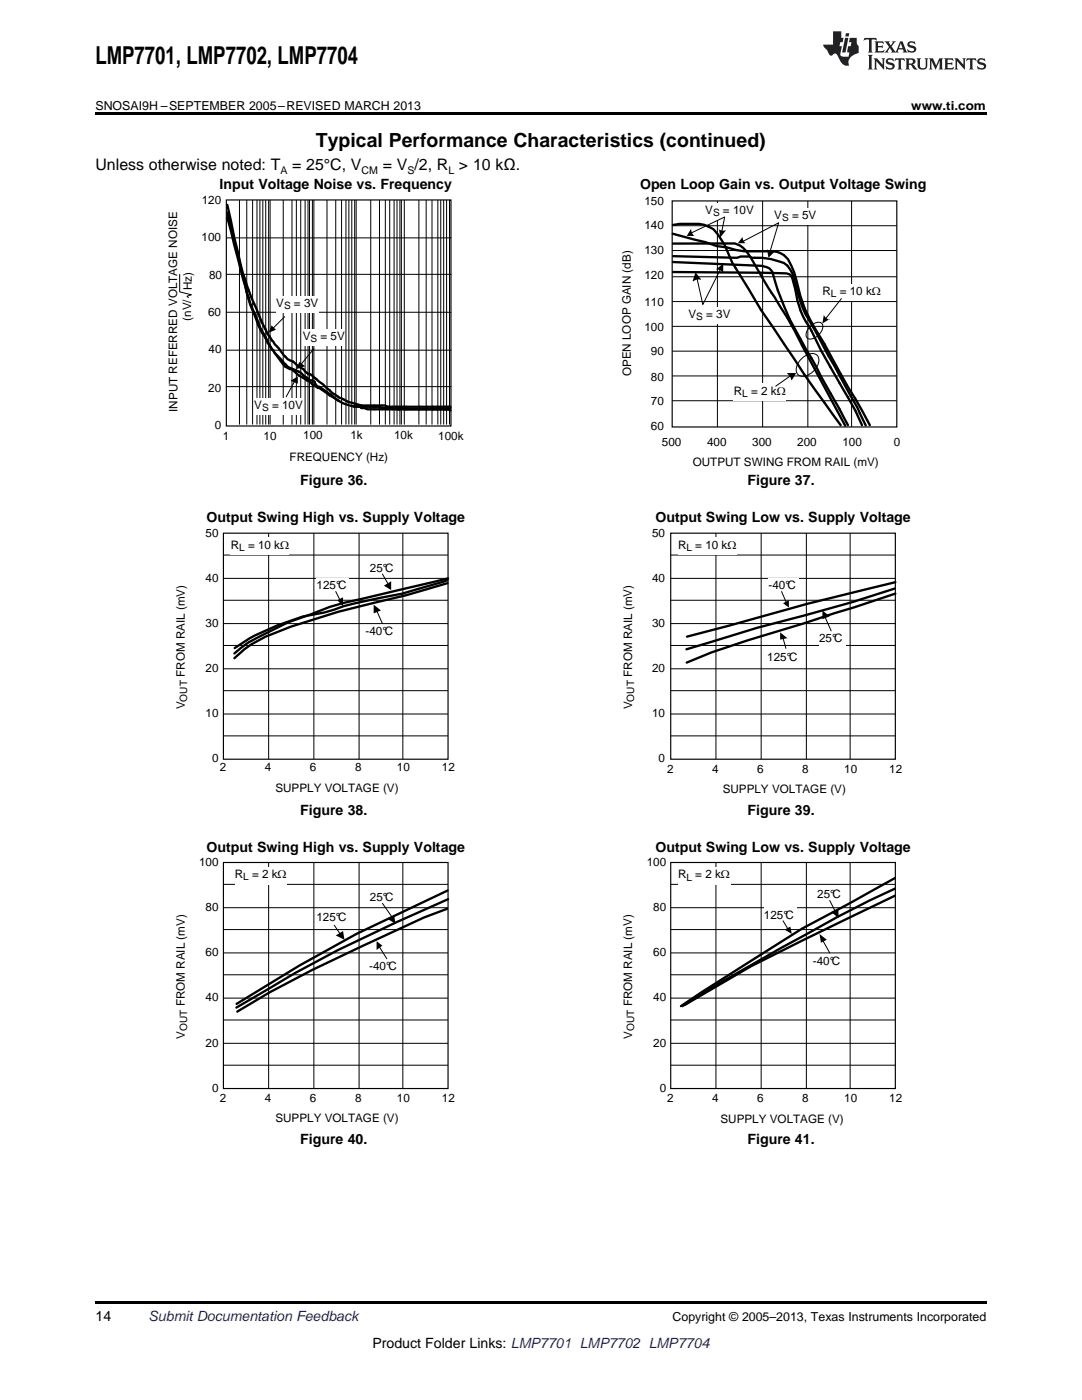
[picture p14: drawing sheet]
<svg xmlns="http://www.w3.org/2000/svg" width="216mm" height="279mm" viewBox="0 0 216 279" stroke-linecap="round" stroke-linejoin="round" font-family="sans-serif">
<defs><g id="words">
<text font-size="4.9" x="19" y="12.8">LMP7701, LMP7702, LMP7704</text>
<text font-size="3.9" x="63" y="29.3">Typical Performance Characteristics (continued)</text>
<g font-size="3.2">
<text x="19" y="34">Unless otherwise noted: T</text>
<text x="58.3" y="34">= 25°C, V</text>
<text x="76.4" y="34">= V /2, R &gt; 10 kΩ.</text>
</g>
<g font-size="2.8">
<text x="43.8" y="37.7">Input Voltage Noise vs. Frequency</text>
<text x="127.7" y="37.7">Open Loop Gain vs. Output Voltage Swing</text>
<text x="59.9" y="96.8">Figure 36.</text>
<text x="149.2" y="96.8">Figure 37.</text>
<text x="41.2" y="104.2">Output Swing High vs. Supply Voltage</text>
<text x="130.8" y="104.2">Output Swing Low vs. Supply Voltage</text>
<text x="59.9" y="162.6">Figure 38.</text>
<text x="149.2" y="162.6">Figure 39.</text>
<text x="41.2" y="170">Output Swing High vs. Supply Voltage</text>
<text x="130.8" y="170">Output Swing Low vs. Supply Voltage</text>
<text x="59.9" y="228.3">Figure 40.</text>
<text x="149.2" y="228.3">Figure 41.</text>
<text x="19" y="263.6">14</text>
<text x="74.3" y="269">Product Folder Links: LMP7701 LMP7702 LMP7704</text>
</g>
<text font-size="2.8" fill="#0000c8" x="29.6" y="263.6">Submit Documentation Feedback</text>
<g font-size="2.5">
<text x="19" y="21.9">SNOSAI9H –SEPTEMBER 2005–REVISED MARCH 2013</text>
<text x="181.8" y="21.9">www.ti.com</text>
<text x="134.2" y="263.6">Copyright © 2005–2013, Texas Instruments Incorporated</text>
</g>
<g font-size="2.3">
<text x="40.3" y="40.7">120</text>
<text x="128.6" y="40.9">150</text>
<text x="128.6" y="45.8">140</text>
<text x="140.7" y="42.8">V</text>
<text x="144.3" y="42.8">= 10V</text>
<text x="154.5" y="43.8">V</text>
<text x="158" y="43.8">= 5V</text>
<text x="40.2" y="48.1">100</text>
<text x="128.6" y="50.7">130</text>
<text x="38.3" y="57.9" transform="rotate(-90 38.3 57.9)">Hz)</text>
<text x="41.7" y="55.6">80</text>
<text x="128.6" y="55.7">120</text>
<text x="164.1" y="58.9">R</text>
<text x="167.6" y="58.9">= 10 k:</text>
<text x="38.2" y="64" transform="rotate(-90 38.2 64)">(nV/</text>
<text x="41.5" y="63">60</text>
<text x="55.1" y="61.3">V</text>
<text x="58.7" y="61.3">= 3V</text>
<text x="128.6" y="66">100</text>
<text x="128.6" y="61">110</text>
<text x="137.4" y="63.5">V</text>
<text x="140.9" y="63.5">= 3V</text>
<text x="41.6" y="70.5">40</text>
<text x="60.4" y="67.9">V</text>
<text x="64" y="67.9">= 5V</text>
<text x="129.9" y="70.9">90</text>
<text x="125.9" y="75.1" transform="rotate(-90 125.9 75.1)">OPEN LOOP GAIN (dB)</text>
<text x="129.9" y="76">80</text>
<text x="35.4" y="82.2" transform="rotate(-90 35.4 82.2)">INPUT REFERRED VOLTAGE NOISE</text>
<text x="41.6" y="78.1">20</text>
<text x="50.7" y="81.6">V</text>
<text x="54.3" y="81.6">= 10V</text>
<text x="129.9" y="80.9">70</text>
<text x="146.4" y="78.8">R</text>
<text x="149.9" y="78.8">= 2 k:</text>
<text x="42.9" y="85.6">0</text>
<text x="44.5" y="87.8">1</text>
<text x="52.6" y="87.8">10</text>
<text x="60.5" y="87.7">100</text>
<text x="69.9" y="87.6">1k</text>
<text x="78.6" y="87.7">10k</text>
<text x="87.4" y="87.7">100k</text>
<text x="129.9" y="85.8">60</text>
<text x="132.1" y="89">500</text>
<text x="141.1" y="89">400</text>
<text x="150.1" y="89">300</text>
<text x="159.1" y="89">200</text>
<text x="168.1" y="89">100</text>
<text x="178.4" y="89">0</text>
<text x="57.8" y="91.9">FREQUENCY (Hz)</text>
<text x="138.2" y="92.9">OUTPUT SWING FROM RAIL (mV)</text>
<text x="41" y="107.2">50</text>
<text x="130.1" y="107.2">50</text>
<text x="46" y="109.6">R</text>
<text x="49.5" y="109.6">= 10 k:</text>
<text x="135.3" y="109.6">R</text>
<text x="138.7" y="109.6">= 10 k:</text>
<text x="41" y="116.2">40</text>
<text x="63.2" y="117.6">125°C</text>
<text x="73.8" y="114.2">25°C</text>
<text x="130.1" y="116.2">40</text>
<text x="153.3" y="117.6">-40°C</text>
<text x="41" y="125.1">30</text>
<text x="130.1" y="125.1">30</text>
<text x="72.9" y="126.8">-40°C</text>
<text x="153.1" y="131.9">125°C</text>
<text x="163.4" y="128.1">25°C</text>
<text x="36.9" y="135.1" transform="rotate(-90 36.9 135.1)">FROM RAIL (mV)</text>
<text x="41" y="134.1">20</text>
<text x="126.1" y="135.1" transform="rotate(-90 126.1 135.1)">FROM RAIL (mV)</text>
<text x="130.1" y="134.1">20</text>
<text x="36.9" y="141.6" transform="rotate(-90 36.9 141.6)">V</text>
<text x="41" y="143.1">10</text>
<text x="126.1" y="141.6" transform="rotate(-90 126.1 141.6)">V</text>
<text x="130.1" y="143.1">10</text>
<text x="42.3" y="152.1">0</text>
<text x="43.8" y="153.9">2</text>
<text x="52.9" y="153.9">4</text>
<text x="61.9" y="153.9">6</text>
<text x="70.8" y="153.9">8</text>
<text x="79.2" y="153.9">10</text>
<text x="88.2" y="153.9">12</text>
<text x="131.4" y="152.1">0</text>
<text x="133.1" y="154.3">2</text>
<text x="142.1" y="154.3">4</text>
<text x="151.1" y="154.3">6</text>
<text x="160.1" y="154.3">8</text>
<text x="168.4" y="154.3">10</text>
<text x="177.4" y="154.3">12</text>
<text x="55" y="158.1">SUPPLY VOLTAGE (V)</text>
<text x="144.2" y="158.3">SUPPLY VOLTAGE (V)</text>
<text x="39.7" y="172.9">100</text>
<text x="129" y="172.9">100</text>
<text x="46.8" y="175.3">R</text>
<text x="50.3" y="175.3">= 2 k:</text>
<text x="73.8" y="179.9">25°C</text>
<text x="135.3" y="175.3">R</text>
<text x="138.7" y="175.3">= 2 k:</text>
<text x="163.1" y="179.2">25°C</text>
<text x="41" y="181.9">80</text>
<text x="63.1" y="183.9">125°C</text>
<text x="130.3" y="181.9">80</text>
<text x="152.4" y="183.3">125°C</text>
<text x="41" y="190.9">60</text>
<text x="130.3" y="190.9">60</text>
<text x="73.7" y="193.6">-40°C</text>
<text x="162.2" y="192.5">-40°C</text>
<text x="36.9" y="200.8" transform="rotate(-90 36.9 200.8)">FROM RAIL (mV)</text>
<text x="41" y="199.9">40</text>
<text x="126.1" y="200.8" transform="rotate(-90 126.1 200.8)">FROM RAIL (mV)</text>
<text x="130.3" y="199.9">40</text>
<text x="36.9" y="207.3" transform="rotate(-90 36.9 207.3)">V</text>
<text x="41" y="208.9">20</text>
<text x="126.1" y="207.3" transform="rotate(-90 126.1 207.3)">V</text>
<text x="130.3" y="208.9">20</text>
<text x="42.3" y="217.9">0</text>
<text x="43.8" y="219.9">2</text>
<text x="52.9" y="219.9">4</text>
<text x="61.9" y="219.9">6</text>
<text x="70.8" y="219.9">8</text>
<text x="79.2" y="219.9">10</text>
<text x="88.2" y="219.9">12</text>
<text x="131.6" y="217.9">0</text>
<text x="133.1" y="219.9">2</text>
<text x="142.1" y="219.9">4</text>
<text x="151.1" y="219.9">6</text>
<text x="160.1" y="219.9">8</text>
<text x="168.4" y="219.9">10</text>
<text x="177.4" y="219.9">12</text>
<text x="55" y="223.9">SUPPLY VOLTAGE (V)</text>
<text x="143.8" y="224.2">SUPPLY VOLTAGE (V)</text>
</g>
<g font-size="2.1">
<text x="56" y="34.6">A</text>
<text x="72.1" y="34.6">CM</text>
<text x="81.3" y="34.6">S</text>
<text x="89.5" y="34.6">L</text>
</g>
<g font-size="2">
<text x="142.3" y="43.2">S</text>
<text x="156" y="44.2">S</text>
<text x="165.8" y="59.3">L</text>
<text x="56.7" y="61.7">S</text>
<text x="138.9" y="63.9">S</text>
<text x="62" y="68.3">S</text>
<text x="52.3" y="82">S</text>
<text x="148.1" y="79.2">L</text>
<text x="47.7" y="110">L</text>
<text x="137" y="110">L</text>
<text x="37.3" y="140" transform="rotate(-90 37.3 140)">OUT</text>
<text x="126.6" y="140" transform="rotate(-90 126.6 140)">OUT</text>
<text x="48.5" y="175.7">L</text>
<text x="137" y="175.7">L</text>
<text x="37.3" y="205.7" transform="rotate(-90 37.3 205.7)">OUT</text>
<text x="126.6" y="205.7" transform="rotate(-90 126.6 205.7)">OUT</text>
</g>
</g></defs>
<path d="M19 259.7h177.8v.5h-177.8z" fill="#000"/>
<g fill="#fff">
<path d="M66.9 230h.3v.8h-.3z"/>
<path d="M156.1 230h.4v.8h-.4z"/>
</g>
<path d="M89.3 177.7l-18.1 8.6-11.4 6.4-12.6 7.7M89.4 179.5l-10.3 4.6-11.7 5.5-8.6 4.6-11.6 6.9M89.2 181.4l-4.6 1.7-22.3 10.5-8.5 4.4-6.5 3.9" fill="none" stroke="#000" stroke-width=".47"/>
<g fill="none" stroke="#000" stroke-width=".2">
<path d="M44.6 176.5h44.8M53.6 172.1v45.1M62.6 172.1v45.1M71.6 172.1v45.1M80.4 172.1v45.1M44.6 199.2h44.8M44.6 194.5h44.8M44.6 190.2h44.8M44.6 185.5h44.8M44.6 181.2h44.8M44.6 212.6h44.8M44.6 208.2h44.8"/>
<path d="M44.6 203.6h44.8"/>
</g>
<path d="M44.6 172.1h44.8v45.1h-44.8z" fill="none" stroke="#000" stroke-width=".23"/>
<g fill="#fff">
<path d="M63.2 181.7h6.4v2.9h-6.4z" fill-rule="evenodd"/>
<path d="M73.7 177.7h5.2v2.9h-5.2z" fill-rule="evenodd"/>
<path d="M73.7 191.6h6.1v2.6h-6.1z" fill-rule="evenodd"/>
</g>
<path d="M66.7 184.6l1.2 1.8M75.7 189l1.5 2.3M76.3 180.3l2 2.9" fill="none" stroke="#000" stroke-width=".2"/>
<path d="M67 186.7l1.4-.9 .3 1.8zM75.1 187.8l1.2 .9-1.2 .9zM77.5 183.5l1.1-.9 .3 1.8z" fill="#000"/>
<path d="M46.9 173h10.2v3.5h-10.2z" fill-rule="evenodd" fill="#fff"/>
<g fill="none" stroke="#000" stroke-width=".2">
<path d="M133.8 176.5h44.9M142.9 172.1v45.1M151.9 172.1v45.1M160.9 172.1v45.1M169.6 172.1v45.1M133.8 199.2h44.9M133.8 194.5h44.9M133.8 190.2h44.9M133.8 185.5h44.9M133.8 181.2h44.9M133.8 212.6h44.9M133.8 208.2h44.9"/>
<path d="M133.8 203.6h44.9"/>
</g>
<path d="M133.8 172.1h44.9v45.1h-44.9z" fill="none" stroke="#000" stroke-width=".23"/>
<g fill="#fff">
<path d="M152.5 181.2h6.4v2.9h-6.4z" fill-rule="evenodd"/>
<path d="M162.9 177.1h5.3v2.9h-5.3z" fill-rule="evenodd"/>
<path d="M162.1 190.5h6.1v2.6h-6.1z" fill-rule="evenodd"/>
</g>
<path d="M165.6 179.7l1.1 2.3M156.2 183.8l.9 1.4M164.1 187.6l1.5 2.6" fill="none" stroke="#000" stroke-width=".2"/>
<path d="M156.5 185.5l1.2-.6 .3 1.5zM163.5 186.4l1.5 1.2-1.2 .5zM165.8 182l1.5-.6v1.8z" fill="#000"/>
<path d="M135.3 173h10.5v3.5h-10.5z" fill-rule="evenodd" fill="#fff"/>
<path d="M178.5 175.3l-9.2 5.1-9.3 4.9-20 12.7-4.1 2.8M178.5 177.4l-5 2.3-6.4 3.3-6.7 3.7a472.8 472.8 0 0 0-24.2 14.1M178.5 178.8l-18.3 8.9-10.3 5.1-13.3 7.8" fill="none" stroke="#000" stroke-width=".47"/>
<g fill="#fff">
<path d="M66.9 164.3h.3v.7h-.3z"/>
<path d="M156.1 164.3h.4v.7h-.4z"/>
</g>
<g fill="none" stroke="#000" stroke-width=".2">
<path d="M44.6 119.8h44.8M44.6 115.4h44.8M44.6 110.8h44.8M53.6 106.4v45.1M62.6 106.4v45.1M71.6 106.4v45.1M80.4 106.4v45.1M44.6 137.8h44.8M44.6 133.5h44.8M44.6 128.8h44.8M44.6 124.5h44.8M44.6 146.9h44.8"/>
<path d="M44.6 142.5h44.8"/>
</g>
<path d="M44.6 106.4h44.8v45.1h-44.8z" fill="none" stroke="#000" stroke-width=".23"/>
<g fill="#fff">
<path d="M63.2 115.4h6.4v2.9h-6.4z" fill-rule="evenodd"/>
<path d="M73.7 111.9h5.2v2.9h-5.2z" fill-rule="evenodd"/>
<path d="M72.8 124.7h6.1v2.7h-6.1z" fill-rule="evenodd"/>
</g>
<path d="M67 118l.9 1.8M76.3 114.6l1.2 2M75.1 121.8l1.2 2.7" fill="none" stroke="#000" stroke-width=".2"/>
<path d="M67.3 119.8l1.1-.6v1.8zM76.6 116.9l1.5-.9v1.8zM74.6 120.7l1.4 1.1-1.4 .6z" fill="#000"/>
<path d="M46 107.3h11.7v3.5h-11.7z" fill-rule="evenodd" fill="#fff"/>
<path d="M89.3 115.8l-9.1 2.7a88 88 0 0 0-15.5 3.7l-4.3 .8-5.1 1.8-4.5 2-4 2.5M89.3 116.4l-8.1 2.4-13.7 3.3-9.5 3-5.1 2-2.7 1.5-1.4 .9-2 1.9M89.4 115.4l-20.7 4.9-2.9 .8-8.4 3.1-7.9 4-2.7 2.2" fill="none" stroke="#000" stroke-width=".47"/>
<g fill="none" stroke="#000" stroke-width=".2">
<path d="M133.8 119.8h44.9M133.8 115.4h44.9M133.8 110.8h44.9M142.9 106.4v45.1M151.9 106.4v45.1M160.9 106.4v45.1M169.6 106.4v45.1M133.8 137.8h44.9M133.8 133.5h44.9M133.8 128.8h44.9M133.8 124.5h44.9M133.8 146.9h44.9"/>
<path d="M133.8 142.5h44.9"/>
</g>
<path d="M133.8 106.4h44.9v45.1h-44.9z" fill="none" stroke="#000" stroke-width=".23"/>
<g fill="#fff">
<path d="M153 129.7h6.7v2.9h-6.7z" fill-rule="evenodd"/>
<path d="M163.5 125.9h5.3v2.9h-5.3z" fill-rule="evenodd"/>
<path d="M153.3 115.4h6.1v2.9h-6.1z" fill-rule="evenodd"/>
</g>
<path d="M156 118l.8 2.1M156.2 127.4l.6 2M164.7 123.3l1.1 2.6" fill="none" stroke="#000" stroke-width=".2"/>
<path d="M156.2 120.4l1.2-.6v1.4zM155.7 126.2l1.4 1.2-1.4 .3zM164.1 121.8l1.5 1.2-1.5 .6z" fill="#000"/>
<path d="M135.3 107.3h11.6v3.5h-11.6z" fill-rule="evenodd" fill="#fff"/>
<path d="M178.5 117.5l-8.5 2.7-18.9 5.1-14.1 4.3M178.7 116.2l-17.5 4.3-24.1 6.6M178.7 118.5l-18.3 5.9-11.3 3.4-7.2 2.4-4.9 2" fill="none" stroke="#000" stroke-width=".47"/>
<g fill="#fff">
<path d="M66.9 98.6h.3v.7h-.3z"/>
<path d="M156.1 98.6h.4v.7h-.4z"/>
</g>
<path d="M134.2 46.6l6.6 1.7 2.2 .8 2 .3 1.8 .5 1.7 .2h5.9a4.1 4.1 0 0 1 3.5 2.9l1 2.9a30.4 30.4 0 0 0 3.7 9.6l1.9 3.1 9.1 16.2M134.3 52.3l17.7 .8 1.5 .5 .6 .6a54.2 54.2 0 0 0 5.6 13.4l9.5 17.2M134.3 44.9l1.3-.2h3.9a5.5 5.5 0 0 1 4.4 3.1l.7 1 1.5 3.7 5.8 9.4 8.7 13 7.1 9.9M134.3 48.6h12.3a5.3 5.3 0 0 1 3.2 2.9l3.5 5.9a144.5 144.5 0 0 1 8 14l7.4 13.6M134.3 54.3l17.7 .1M134.3 51.1l12.7 .4 .8-.3h1.7l.6 .3a13.9 13.9 0 0 1 6.3 1 6.2 6.2 0 0 1 2.4 4.4 20.7 20.7 0 0 0 2.7 7l9.6 17.5 1.6 3.5M152.1 54.4l4.8 .2a1.24 1.24 0 0 1 1.2 1l.6 2.1a15.3 15.3 0 0 0 2.7 7.3 255.3 255.3 0 0 0 9.3 16.9l1.3 2.9" fill="none" stroke="#000" stroke-width=".47"/>
<path d="M134.1 40.1h44.8v45.1h-44.8z" fill="none" stroke="#000" stroke-width=".23"/>
<g fill="none" stroke="#000" stroke-width=".2">
<path d="M134.1 55.2h44.8M134.1 50h44.8M134.1 45h44.8M143.1 40.1v45.1M152.2 40.1v45.1M161.2 40.1v45.1M169.9 40.1v45.1M134.1 80h44.8M134.1 75h44.8M134.1 70.1h44.8M134.1 65.1h44.8M134.1 60.2h44.8"/>
<path d="M159.9 71.6a2.39 2.39 0 0 1 3.2-.7 2.39 2.39 0 0 1-.7 3.1 2.39 2.39 0 0 1-3.2 .7 2.39 2.39 0 0 1 .7-3.1zM161.7 65.1a1.82 1.82 0 0 1 2.3-.6 1.82 1.82 0 0 1-.6 2.3 1.82 1.82 0 0 1-2.3 .6 1.82 1.82 0 0 1 .6-2.3z"/>
</g>
<g fill="#fff">
<path d="M146.3 76.5h10.5v3.5h-10.5z" fill-rule="evenodd"/>
<path d="M164.1 56.7h11.6v3.2h-11.6z" fill-rule="evenodd"/>
</g>
<path d="M167.9 59.6l-3.2 4.1M157.7 75l-2.9 2.1" fill="none" stroke="#000" stroke-width=".2"/>
<g fill="#000">
<path d="M157.1 74.4h1.8l-.9 1.5-.1-.1a1.68 1.68 0 0 0-.9-1.2z" fill-rule="evenodd"/>
<path d="M164.4 62.8v.1a1.69 1.69 0 0 0 1.2 .9v-.1l-1.5 .8z" fill-rule="evenodd"/>
</g>
<g fill="#fff">
<path d="M137.3 61.3h8.5v3.2h-8.5z" fill-rule="evenodd"/>
<path d="M140.8 40.7h9.6v3.2h-9.6z" fill-rule="evenodd"/>
<path d="M154.5 41.6h8.4v3.2h-8.4z" fill-rule="evenodd"/>
</g>
<g fill="none" stroke="#000" stroke-width=".2">
<path d="M47.8 39.9v44.8M49.2 39.9v44.8M50.4 39.9v44.8M51.3 39.9v44.8M51.9 39.9v44.8M52.4 39.9v44.8M53 39.9v44.8M53.6 39.9v44.8M53.9 39.9v44.8M56.5 39.9v44.8M58.3 39.9v44.8M59.1 39.9v44.8"/>
<path d="M60 39.9v44.8M60.9 39.9v44.8M61.5 39.9v44.8M61.8 39.9v44.8M62.3 39.9v44.8M62.6 39.9v44.8M65.2 39.9v44.8M67 39.9v44.8M68.2 39.9v44.8M69 39.9v44.8M69.6 39.9v44.8M70.2 39.9v44.8"/>
<path d="M70.8 39.9v44.8M71.1 39.9v44.8M74 39.9v44.8M75.7 39.9v44.8M76.9 39.9v44.8M77.8 39.9v44.8M78.6 39.9v44.8M79.2 39.9v44.8M79.8 39.9v44.8M80.1 39.9v44.8M80.7 39.9v44.8M83.6 39.9v44.8"/>
<path d="M85 39.9v44.8M86.2 39.9v44.8M87.4 39.9v44.8M87.9 39.9v44.8M88.5 39.9v44.8M89.1 39.9v44.8M89.7 39.9v44.8M45.2 47.5h44.8M45.2 54.8h44.8M143.7 53.8l-3.5 7-1.1-5.3M144 46.2l.6-2.9-6.7 3.2M148.1 48.3l7.3-3.8-1.8 5.8"/>
<path d="M45.2 62.3h44.8M45.2 69.9h44.8M45.2 77.2h44.8"/>
</g>
<g fill="#000">
<path d="M137.9 45.6v.2a1.69 1.69 0 0 0 .7 1.3h-1.6z" fill-rule="evenodd"/>
<path d="M138.8 54.4l1.1 1.4h-.1a2.31 2.31 0 0 0-1.6 .3z" fill-rule="evenodd"/>
<path d="M143.3 45.7a1.63 1.63 0 0 0 1.6 .2l-1.2 1.5-.3-1.8z" fill-rule="evenodd"/>
<path d="M142.9 53.8l1.4-1.2v1.8a1.6 1.6 0 0 0-1.4-.6z" fill-rule="evenodd"/>
<path d="M148.2 47.3a1.69 1.69 0 0 0 .6 1.3l.2-.1h-1.8z" fill-rule="evenodd"/>
<path d="M153 49.7l.1 .1a1.68 1.68 0 0 0 1.5 .4l-1.3 1.3z" fill-rule="evenodd"/>
</g>
<path d="M45.4 42.4l2.1 8.5a63.1 63.1 0 0 0 4.1 14l2.2 4M45.4 43.4l2.1 8.3a62.9 62.9 0 0 0 6.3 17.2M45.4 40.9a150.8 150.8 0 0 0 3.8 16l1.5 3.8a38.7 38.7 0 0 0 3.5 7.2l2.5 3a3.1 3.1 0 0 0 1.8 1.3 5.4 5.4 0 0 0 2 1.5 3.3 3.3 0 0 0 1.8 1.2l2.9 2.5a14.8 14.8 0 0 0 4.2 2.8M53.8 68.9l.4 .8M54.2 69.7l1.3 1.7a4.4 4.4 0 0 0 2.4 2.3 3 3 0 0 1 1.7 1.2l2.2 1.3 .5 .5 .6 .2 .5 .5h.3l3.8 2.5M54.2 69.7l2.5 2.7a6 6 0 0 0 2.9 1.8l2.2 1.7a1.09 1.09 0 0 1 1.3 1l3.2 2 1.2 1M67.5 79.9l.9 .6M68.5 80.5a5.9 5.9 0 0 0 3.3 .7l.3 .2h.6l.6 .3h16.1M69.4 80.2l2.7 .7h4.7l.6 .3h12.5M70.7 80.9h1.1l.3 .3h3.5l.7 .2h2.7l.3 .3h.6a.73 .73 0 0 1 1.1 0M89.4 81.7l.5 .2M89.9 81.4l-.5 .3" fill="none" stroke="#000" stroke-width=".47"/>
<path d="M45.2 39.9h44.8v45.1h-44.8z" fill="none" stroke="#000" stroke-width=".23"/>
<g fill="#fff">
<path d="M55.1 59.1h8.4v3.2h-8.4z" fill-rule="evenodd"/>
<path d="M60.3 65.8h8.4v3.2h-8.4z" fill-rule="evenodd"/>
<path d="M50.7 79.5h9.6v3.2h-9.6z" fill-rule="evenodd"/>
</g>
<path d="M35.9 54.8v3.4l2.3 .6-.9 .3 .3 .3M56.8 63.2l-2.3 2.3M58.8 76l-1.7 3.2M62.6 69.6l-2.6 3.2" fill="none" stroke="#000" stroke-width=".2"/>
<path d="M54.2 64.9l.9 .9-1.5 .6zM58 76l1.4-.9v1.5zM59.7 72.2l1.2 .9-1.8 .6z" fill="#000"/>
<path d="M19 22.5h177.8v.5h-177.8z" fill="#000"/>
<g fill="#231f20">
<path d="M172.5 7.6l-.1 .5 .4-.2h.6v.1v2.1l-.2 .4h.9l-.2-.4v-2.1l.1-.1h.5l.5 .2-.2-.5zM174.5 8.3l.2 .3v1.5l-.2 .4h1.8l.2-.6a1.04 1.04 0 0 1-1.3 .2v-.7h.6l.3 .2v-.6l-.3 .2h-.6v-.6l.8-.1 .4 .3-.2-.5zM176.5 8.3l.9 1.1-.9 1.1h.8l-.2-.2 .4-.7 .5 .7-.2 .2h1.5l-.2-.2 .2-.4h.9l.1 .4-.2 .2h1l-.3-.3-.7-1.9h-.5l-.9 2-.8-1 .9-1h-.8l.1 .3-.4 .5-.3-.6 .1-.2zM179.7 8.6l.4 1h-.7zM181.3 8.4a.63 .63 0 0 0-.2 .7 .63 .63 0 0 0 .6 .4l.6 .2 .1 .2a.75 .75 0 0 1-.7 .4 .75 .75 0 0 1-.6-.5l.1 .7 .1-.1a1.11 1.11 0 0 0 1.5-.6 1.13 1.13 0 0 0-1.2-.8l-.1-.4a1.04 1.04 0 0 1 1.2 .2l-.2-.5-.2 .1-.4-.2zM173.2 10.9l.2 .4v2.2l-.2 .4h1l-.3-.4v-2.2l.3-.4zM174.3 11.6l.3 .4v1.5l-.3 .4h.8l-.2-.4v-1.3l1.5 1.7v-1.9l.2-.4h-.7l.2 .4v.9l-1.1-1.3zM177 11.8a.62 .62 0 0 0-.2 .7 .62 .62 0 0 0 .6 .4l.6 .1 .1 .3a.76 .76 0 0 1-.7 .3 .76 .76 0 0 1-.7-.4l.2 .7 .1-.1a1.11 1.11 0 0 0 1.5-.6 1.13 1.13 0 0 0-1.2-.8l-.1-.4a1.04 1.04 0 0 1 1.2 .2l-.2-.6-.2 .1-.5-.1zM178.7 11.6l-.2 .6a.61 .61 0 0 1 .8-.3v1.6l-.2 .4h.9l-.2-.4v-1.6a.63 .63 0 0 1 .7 .3l-.1-.6zM180.6 11.6l.3 .4v1.5l-.3 .4h1l-.2-.2-.1-.8 .6 .2a.76 .76 0 0 0 1.2 .7l-1-1a.58 .58 0 0 0 .6-.5 .58 .58 0 0 0-.5-.6zM181.4 11.9h.1a.45 .45 0 0 1 .5 .1 .45 .45 0 0 1 .1 .5l-.8 .2zM182.9 11.6l.2 .2a2.17 2.17 0 0 0 .3 1.9 .99 .99 0 0 0 1.6-.6v-1.1l.2-.4h-.7l.2 .2a1.92 1.92 0 0 1-.2 1.8 .6 .6 0 0 1-.9-.5v-1.1l.2-.4zM185.4 11.6l.2 .4v1.5l-.2 .4h.7l-.2-.4v-1.4l.8 1.8 .8-1.8v1.4l-.2 .4h.9l-.2-.4v-1.5l.2-.4h-.8l-.6 1.5-.6-1.5zM188.4 11.6l.2 .4v1.5l-.2 .4h1.8l.1-.6a1.04 1.04 0 0 1-1.2 .1v-.6h.5l.4 .2v-.6l-.4 .2h-.5v-.7h.8l.3 .3-.1-.6zM190.5 11.6l.2 .4v1.5l-.2 .4h.7l-.2-.4v-1.3l1.5 1.7v-1.9l.2-.4h-.7l.2 .4v.9l-1.1-1.3zM192.9 11.6l-.1 .6a.61 .61 0 0 1 .7-.3l.1 1.6-.3 .4h1l-.3-.4 .1-1.6a.63 .63 0 0 1 .7 .3l-.1-.6zM195.2 11.8a.62 .62 0 0 0-.2 .7 .62 .62 0 0 0 .6 .4l.6 .1 .1 .3a.76 .76 0 0 1-.7 .3 .76 .76 0 0 1-.6-.4l.1 .7 .1-.1a1.11 1.11 0 0 0 1.6-.6 1.13 1.13 0 0 0-1.3-.8l-.1-.4a1.04 1.04 0 0 1 1.2 .2l-.1-.6-.2 .1-.5-.1z"/>
<path d="M166.2 6.3v2.6h-1.9v.4l.8 .9a.91 .91 0 0 0 1 .8 .56 .56 0 0 1 .5-.3 .56 .56 0 0 1 .5 .3l.4 .8a1.53 1.53 0 0 0 1.9 1.2 1.54 1.54 0 0 1 1-2.1l.9-.3v-1.4a1.52 1.52 0 0 1-.4-1.6h-1.3l-.2 .8h.5l-.2 .8h-.5l-.1 1v.2l.4 .1-.2 .8a1.93 1.93 0 0 1-1.6-.3l.3-1.8h-.5l.2-.8h.4l.2-.8h-.4v-1.3zM168.6 7.6l-.6 2.9h.7l.6-2.9zM168.8 6.6l-.1 .7h.6l.2-.7z"/>
</g>
<use href="#words"/>
</svg>
